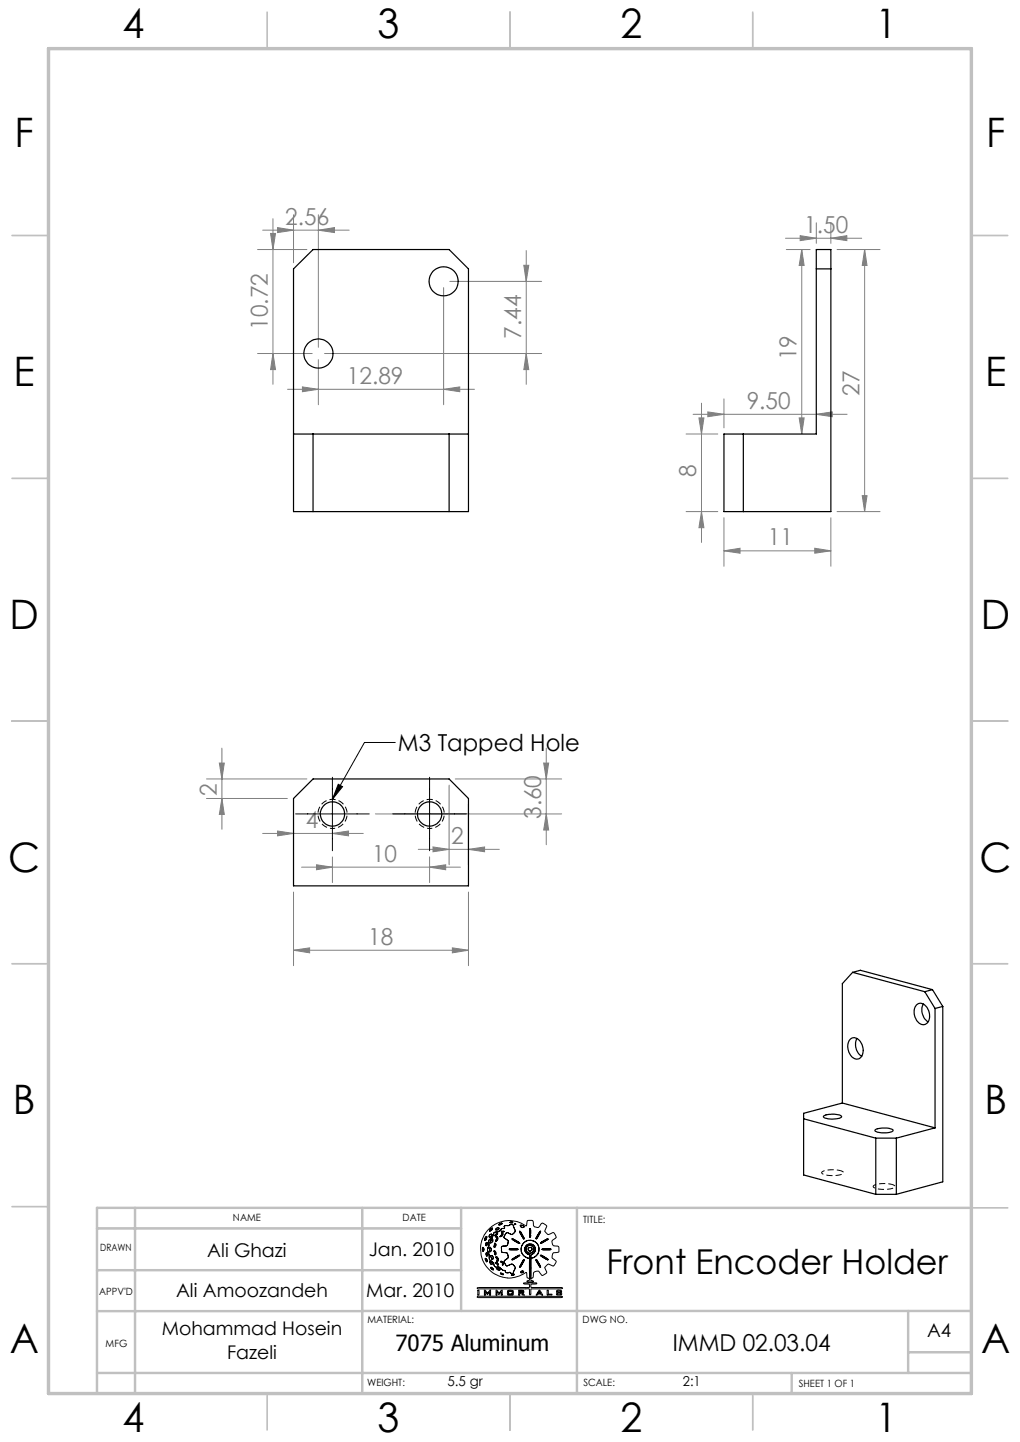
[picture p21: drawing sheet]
<svg xmlns="http://www.w3.org/2000/svg" width="210mm" height="297mm" viewBox="0 0 210 297" stroke-linecap="round" stroke-linejoin="round" font-family="sans-serif">
<defs><g id="words">
<g font-size="8.4">
<text x="25.2" y="7.9">4</text>
<text x="77.7" y="7.9">3</text>
<text x="127.7" y="7.9">2</text>
<text x="180.2" y="7.9">1</text>
<text x="3" y="30.3">F</text>
<text x="203" y="30.3">F</text>
<text x="2.8" y="79.5">E</text>
<text x="202.8" y="79.5">E</text>
<text x="2" y="129.5">D</text>
<text x="202" y="129.5">D</text>
<text x="1.7" y="179.5">C</text>
<text x="201.7" y="179.5">C</text>
<text x="2.7" y="229.5">B</text>
<text x="202.7" y="229.5">B</text>
<text x="2" y="278.8">A</text>
<text x="202" y="278.8">A</text>
<text x="25.2" y="294.9">4</text>
<text x="77.7" y="294.9">3</text>
<text x="127.7" y="294.9">2</text>
<text x="180.2" y="294.9">1</text>
</g>
<text font-size="7.1" x="124.8" y="262.4">Front Encoder Holder</text>
<g font-size="4.8" fill="#808080">
<text x="58.7" y="46.3">2.56</text>
<text x="165.6" y="48">1.50</text>
<text x="55.1" y="67.9" transform="rotate(-90 55.1 67.9)">10.72</text>
<text x="107.3" y="69.7" transform="rotate(-90 107.3 69.7)">7.44</text>
<text x="164" y="74.2" transform="rotate(-90 164 74.2)">19</text>
<text x="71.4" y="79.1">12.89</text>
<text x="176.9" y="81.5" transform="rotate(-90 176.9 81.5)">27</text>
<text x="153.7" y="84.2">9.50</text>
<text x="143.4" y="98.2" transform="rotate(-90 143.4 98.2)">8</text>
<text x="158.1" y="112.3">11</text>
<text x="44.6" y="163.9" transform="rotate(-90 44.6 163.9)">2</text>
<text x="63" y="170.6">4</text>
<text x="92.9" y="173.8">2</text>
<text x="111.4" y="168.7" transform="rotate(-90 111.4 168.7)">3.60</text>
<text x="76.6" y="177.5">10</text>
<text x="75.8" y="194.6">18</text>
</g>
<g font-size="4.8">
<text x="81.9" y="154.6">M3 Tapped Hole</text>
<text x="138.5" y="278.2">IMMD 02.03.04</text>
</g>
<text font-size="4.6" x="81.4" y="278.2">7075 Aluminum</text>
<g font-size="3.9">
<text x="42.7" y="258.9">Ali Ghazi</text>
<text x="75.9" y="258.6">Jan. 2010</text>
<text x="36.2" y="267.1">Ali Amoozandeh</text>
<text x="75.4" y="267.1">Mar. 2010</text>
<text x="33.3" y="275.1">Mohammad Hosein</text>
<text x="190.9" y="275.5">A4</text>
<text x="46.8" y="279.9">Fazeli</text>
</g>
<g font-size="2.8">
<text x="92.1" y="285.6">5.5 gr</text>
<text x="140.6" y="285.5">2:1</text>
</g>
<g font-size="2.1">
<text x="48" y="251.5">NAME</text>
<text x="82.9" y="251.5">DATE</text>
<text x="120.1" y="251.9">TITLE:</text>
<text x="20.6" y="257.7">DRAWN</text>
<text x="20.4" y="266.6">APPV'D</text>
<text x="75.6" y="272.5">MATERIAL:</text>
<text x="120" y="272.5">DWG NO.</text>
<text x="21.8" y="277.4">MFG</text>
<text x="75.6" y="285.5">WEIGHT:</text>
<text x="120.1" y="285.5">SCALE:</text>
<text x="164.5" y="285.6">SHEET 1 OF 1</text>
</g>
</g></defs>
<g fill="none" stroke="#000" stroke-width=".21">
<path d="M81.4 152.9h-6.4l-6.6 11.7M60.9 167.6h15.1M68.4 160.1v15.1M69.6 161.5l.9 .5-2.1 2.6zM80.9 167.6h15.1M88.4 160.1v15.1M99.3 257.2l.1 .4M99.6 257.2l-.2-.3-.1 .3M99.6 257.2v.3M99.6 257.5l-.1 .2-.1-.1M99.8 255.1v.2M99.9 259.1a.57 .57 0 0 1 .4 .8z"/>
<path d="M100.1 258.1l.1 .6M100.1 254.7l.1 .4M100.1 254.7l-.3 .4M100.1 258v.1M100.1 258l.3 .3M100.2 255.1l-.2 .3-.1 .1-.1-.2M100.2 258.7h.1M100.3 256h-.2v.6l.2-.2M100.3 256v.4M100.4 257.2l.1 .8M100.4 258.3l-.1 .4M100.5 253.3a6 6 0 0 1 7.9-.8l.1-1a.78 .78 0 0 1 1-.1 .78 .78 0 0 1 .3 .9 .86 .86 0 0 0 .9 .5 .86 .86 0 0 0 .7-.8l.3-.1 .8 .5-.1 .6a.84 .84 0 0 0 .5 1.3l1-.4 .4 .4a.55 .55 0 0 1 0 .8l-.6 .4v.6l.2 .5 1.1 .2 .1 1-1.1 .2a.98 .98 0 0 0-.2 1.2l.7 .6-.4 .9-.2 .1-1.1-.5-.7 .8 .4 1.1-.8 .5-.4-.4a.79 .79 0 0 0-1.1-.4 .79 .79 0 0 0-.4 1l-.1 .2-.4 .2v.4l.6 .2-1.4 .1v-.2l.4-.1 .1-.2v-.2l-.5-.2-.1-.8v-.2h-.2a5.9 5.9 0 0 1-7.8-.9 5.9 5.9 0 0 1 .1-7.9z"/>
<path d="M100.5 258l.1 .2a1.75 1.75 0 0 0 .5 1.5M100.6 256.1l.1 .4-.3 .7M100.7 257.1v-.2h.2l.2 .3M100.7 257.1l.1 .4M100.8 257.5v.3h.2M100.9 255.9l.2 .1M100.9 259.8l-.1 .2 .4 .4 .2-.1-.1-.3M100.9 259.8l.4 .2M100.9 253.2l-.1 .3 .1 .1M100.9 255.2l-.3 .3v.6M101 258.7h.4l.1 .2-.1 .5h-.1zM101 255.7l-.1 .2"/>
<path d="M101.1 254.2h.1v.3l-.2 .3-.3-.1M101.1 254.2l-.4 .5M101.1 259.7l.4 .4M101.1 257.2l-.1 .6M101.2 255.1l.3 .2M101.2 255.1l-.2 .6M101.3 252.9l-.4 .3M101.3 252.9l.1 .2M101.4 253.1l-.5 .5M101.5 255.3l-.1 .4-.3 .3M101.5 255.3v.4l-.4 .3M101.5 254.3l-.1 .6-.5 .3"/>
<path d="M101.5 254.3l-.1 .4-.5 .5M101.7 257.6l.1 .4M101.7 256.6v.3M101.8 257.6h-.1M101.8 257.6l.3 .3M101.8 256.1l.3 .2v.3l-.4 .3M101.8 256.1l-.1 .5M101.8 258l.1 .5M102.1 258.9l.1-.1 .4 .5-.2 .5h-.1l.1-.5zM102.1 260v.1M102.1 260l.3 .2M102.1 257.9v.4l-.2 .2"/>
<path d="M102.1 254.7l.3 .1 .1 .4-.4 .5 .2-.6zM102.2 253l-.1 .3h.1M102.2 254.1l.2-.2v.2M102.2 254.1l-.3 .3M102.2 253.7l-.4 .1-.3 .5M102.2 253.7l-.5 .2-.2 .4M102.3 254.3l-.3 .2-.1-.1M102.4 254.1l-.1 .2M102.6 252.8l.1 .1v.2M102.6 252.8l-.4 .2M102.7 253.1l-.5 .2M103.2 254.5l-.2 .1"/>
<path d="M103.2 253.6l.2 .2 .4-.2h-.3M103.2 253.6h.3M103.2 260l.2 .1M103.2 260l-.2-.2h.3l.2 .2M103.3 257.3v.6l.6 .1M103.3 253.1l-.7 .6h-.4M103.3 257.3v.5l.6 .2M103.3 254l-.1 .5M103.3 254l.2 .1a.55 .55 0 0 1-.6 .6l.1-.1M103.4 251.9l-.6 .2M103.4 251.9l-.5 .4h-.2l.1-.2M103.5 260l.1 .5"/>
<path d="M103.6 253l-.3 .1M103.8 259.7l.1 .5M103.9 253h-.3M103.9 258l.6 .1 .1 .6M103.9 258l.5 .1 .2 .6M103.9 252.5v.5M104 254.3l-.2 .6 .3 .3M104 254.3l-.2 .5 .3 .4M104.1 255.2l.5 .3v.4M104.5 256.5l-1.2 .2v.6M104.5 252.4l-.6 .1M104.6 259.1l-.8 .6"/>
<path d="M104.6 255.9l-.1 .6M104.6 258.7v.4M105 251.8h.6M105 257.2h1.4M105 257.2l-.2 .1 .3 .1M105 251.8l.3 .1M105.1 257.4h1.4M105.2 254.2l-.8-.3-.4 .4M105.2 252.2l.5 .2M105.2 252.2l-.7 .2M105.4 259.4l.2 .1M105.4 255.1l.3 .3 1.3 .7-.3-.3"/>
<path d="M105.4 255.1l.9 .4M105.6 251.8l-.3 .1M105.6 254.1l-.2 .2-.2-.1M105.7 252.4l.1 .5M105.8 252.9l.2 .4M106 253.8l-.4 .3M106 252.1h.2l-.3 .1zM106 253.3v.5M106 253.3l.1 .3-.1 .2M106.3 255.5l.4 .3M106.4 257.2h.2l-.1 .2M106.6 258.6l-1.2 .8"/>
<path d="M106.8 258.8l-1.2 .7M106.9 258.5l-.3 .1M106.9 258.5l.1 .1-.2 .2M107 253.7l.4 .7M107 253.6l.3 .3M107 253.6v.1M107.1 252.5l.1 .2M107.2 252.7l.2 .1M107.3 257.2v.6l.3 .6M107.3 257.2l.1 .7 .2 .5M107.3 253.9l.2 .4M107.4 254.4l.4 .8 .2-.1-.2-.4"/>
<path d="M107.5 254.3l.3 .4M107.6 252.4l-.3-.1-.2 .2M107.6 252.4l.2 .2M107.6 252.4l-.4-.1-.1 .2M107.6 258.4l.9 .6M107.7 256.1l-.4 1.1M107.7 256.1l-.3 .5-.1 .6M107.8 259.9l.2-.4-.2-.1-.8 1.4M107.8 259.9l-.3 .4M107.8 252.6l.1 .1M107.9 255.9l-.2 .2M107.9 252.7l-.5 .1"/>
<path d="M108.1 257.7l.5 .6M108.1 257v.7M108.3 257.5l.3 .4M108.5 256.8l-.2 .7M108.6 258.3l.4 .1v.6l-.1 .1-.4-.1M108.6 257.9l.7 .2M108.7 255.5l1.3 .2M108.7 255.5l-.8 .4M108.7 255.5l.6-.1 .7 .3M108.7 257.4l.5 .3M108.7 257.4l.2 .2 .3 .1M109 256.5l.7 .2 .3 .5"/>
<path d="M109 256.5l.5 .1 .5 .6M109 256.5l-.5 .3M109 256.9l-.2 .2-.1 .3M109 254.3v.4M109 254.7l.2 .1M109 256.9l.4 .1 .1 .2v.3l-.3 .2M109 256.9l-.3 .2v.3M109.1 259.2l-.1 2M109.1 259.2l.2 .1v1.8M109.2 254.3l-.1-1.3-.1 1.3M109.2 254.3l.1 .3M109.3 254.6l-.1 .2"/>
<path d="M109.4 258.4l-.1 .7M109.5 256.3h-.8l-.4 .3-.2 .4M109.5 256.3l.6 .5M109.5 256.3l-.5-.1-.5 .2-.4 .6M109.9 258.2l-.5 .2M110 257.2l-.2 .5-.5 .4M110 257.2l-.3 .7-.4 .2M110 255.7l.8 .7M110.1 256.8l.1 .3M110.2 257.7l-.3 .5M110.2 257.1v.6M110.3 258.8l-1 .3"/>
<path d="M110.3 259.5h.3l.7 1.5zM110.7 254.3l-.4 .9M110.8 256.4l.2 .7-.1 .6M110.8 256.4l.1 .5v.8M110.9 257.7l-.1 .5-.5 .6M110.9 257.7l-.2 .7-.4 .4M111 253.9l-.3 .4M111 253.9l.3-.3-.6 1.3-.4 .3M111.6 258.8l-.3-.3 .5 .2 1.1 .8-.5-.2M111.6 258.8l.4 .3M111.6 255.8l-.3 .3 .4-.2M111.7 257.2h1.5"/>
<path d="M111.7 257.2l-.1 .1 .2 .1M111.8 257.4h1.5M112 259.1l.4 .2M112 255.5l-.4 .3M112.1 255.7l-.4 .2M112.5 255.4l-.4 .3M112.6 255.2h.3l-.4 .2M112.6 255.2l-.6 .3M113.2 257.2l.2 .1-.1 .1M98.2 265.3l.2-.1h10.5v-.7h-.9l-.2-.2 2.7-.1v.2l-1.2 .1v.6l6.4 .1 .1 .2-6.4 .1-.1 1.1-.2 .1-.1-1.1-.3-.2-10.2 .1zM98.3 267h17.4l.1 .1-.3 .2h-16.9l-.4-.1zM98.4 265.7h.2v1h-.2z"/>
<path d="M99.7 265.7l.3 .1 .4 .5 .4-.6h.2v1h-.2v-.6l-.5 .5-.4-.5v.6h-.2zM101.4 261.2l.2 .2M101.4 261.2l-.3-.2-.1 .1 .6 .5v-.2M101.5 260.1l.2 .5M101.7 260.6l.3 .3M102 260.9h.7l.3 .3M102.1 260.1l.3 .3M102.1 265.7l.7 .6 .4-.5 .2-.1v1h-.2v-.6l-.4 .5-.5-.5v.6h-.2zM102.3 261.1l-.1 .2 .2 .2 .4 .1 .1-.1-.1-.2M102.3 261.1l.5 .2M102.4 260.2l.2 .3v.1l-.2-.2M103 261.2l.6 .5"/>
<path d="M103 262.2l.7 .3h-.4zM103.4 260.1v.4h.2M103.6 261.7h.3M103.9 261.7l.2 .4M103.9 260.2l.3 .5M104.1 262.1h.6M104.5 265.8l.2-.1 1 .1v.9h-1.2zM104.7 260.6l-.5 .1M104.7 265.9v.7M104.7 266.6h.7M104.7 265.9h.7M105 262l.2 .3h.5"/>
<path d="M105 262l-.3 .1M105.1 260.4l-.4 .2M105.1 260.4l.5 .1M105.4 265.9v.7M105.6 260.5l.3 .3M105.8 261.7l-.1 .6M105.9 262.5l-.1-.1-.6 .2h.4M105.9 262.5l-.3 .1M105.9 260.8l.2 .4-.3 .5M105.9 260.8l.2 .3-.3 .6M106.8 265.7l1 .1v.5l-.3 .1 .5 .3h-.4l-.4-.3h-.2v.3h-.2zM107 265.9l.6 .1"/>
<path d="M107 266.2h.6M107 265.9v.3M107 260.8v.2M107.5 261.8l-.3 .2M107.5 261.8l.3 .1M107.5 260.3l-.5 .7M107.6 266v.2M107.8 261.9l-.2 .2-.4-.1M109 261.2v2M109 263.2h.3M109.3 262.2v1M109.3 261.1v1.1"/>
<path d="M110.9 265.8h.3l.5 .9-.9-.2-.4 .2zM111.1 266l.1 .3h-.4zM112.7 265.7h.2v.9h.7v.1h-1zM114.7 265.8h.9v.2h-.2v-.1h-.6v.2l.8 .1v.5h-1l-.1-.2 .3-.1v.2h.6v-.3h-.7l-.1-.1z"/>
</g>
<g fill="none" stroke="#808080" stroke-width=".21">
<path d="M53 51.4h10.2M54.1 47.4h17.8M55.7 48.1h1l-.5 3.3zM56.2 45v34.2M57.2 46.9l3.2 .5-3.2 .5zM60.4 44.2v9.9M65.5 47.4l3.4-.5v1zM65.5 44.2v27.3M91.3 59.2v24.2M92.6 58h18.9M107.8 54.6h1.1l-.6 3.4zM108.3 51.6v27.6"/>
<path d="M161.7 49.1h15.7M161.9 51.4h4.9M164.7 48.5l3.4 .6-3.4 .5zM165.1 51.4l.5 3.3h-1.1zM165.1 51.4v38M168.1 45.9v4.2M171.1 49.1l3.2-.6v1.1zM171.1 45.9v4.2M172.3 51.4h8.9M178 51.4l.5 3.3h-1zM178 51.4v54M53 72.8h11.3"/>
<path d="M56.2 72.8l.5 3.3h-1zM62.3 79.7l3.2 .5-3.2 .5zM65.5 74.1v9.3M66.8 72.8h44.7M108.3 72.8l.6 3.3h-1.1zM59.2 80.2h38.5M91.3 80.2l3.4-.5v1zM141.3 89.4h6.5M142.7 85.3h31.7M143.9 86.1h1l-.5 3.3zM144.4 83v28.7M145.7 84.8l3.3 .5-3.3 .5z"/>
<path d="M149 82.2v5.9M164.5 86.1h1.1l-.5 3.3zM168.1 85.3l3.2-.5v1zM141.3 105.4h6.5M144.4 105.4l.5 3.3h-1zM149 113.4l3.4-.5v1zM149 106.6v10M149 113.4h22.1M167.7 112.9l3.4 .5-3.4 .5zM171.1 106.6v10M172.3 105.4h8.9M177.5 102.1h1l-.5 3.3z"/>
<path d="M45.2 157.2h1l-.5 3.2zM45.7 154.1v16.7M111.9 157.2h1.1l-.5 3.2zM112.5 154.1v19.9M42.5 160.4h20.7M42.5 164.5h16.7M45.7 164.5l.5 3.2h-1zM54.1 171.7h20.7M57.1 171.2l3.3 .5-3.3 .5zM62.1 178.6h32.7M65.2 178.1l3.2 .5-3.2 .5zM68.4 171.7l3.4-.5v1z"/>
<path d="M68.4 176.5v5.3M77.3 167.6h38.3M86.1 174.9h16.7M88.4 178.6l3.4-.5v1zM88.4 176.5v5.3M89.1 174.4l3.4 .5-3.4 .5zM92.5 161.7v16.4M93.7 160.4h21.9M96.4 174.9l3.4-.5v1zM96.4 165.7v12.4M112.5 167.6l.5 3.4h-1.1zM60.4 195.7l3.3-.5v1z"/>
<path d="M60.4 183.7v15.2M60.4 195.7h36M93.1 195.2l3.3 .5-3.3 .5zM96.4 183.7v15.2"/>
</g>
<path d="M68.5 170.6a3 3 0 0 1-2.7-4.4 3 3 0 0 1 5.2-.2 3 3 0 0 1-2.3 4.6h-.2M88.5 170.6a3 3 0 0 1-2.7-4.4 3 3 0 0 1 5.2-.2 3 3 0 0 1-2.3 4.6h-.2" fill="none" stroke="#000" stroke-width=".21" stroke-dasharray="1.3 .6" stroke-dashoffset=".7" stroke-linecap="butt"/>
<path d="M173 241.1a4.9 4.9 0 0 0-3.8 .4 1.98 1.98 0 0 0 1.9 .6 2.84 2.84 0 0 0 2.6-.6l-.7-.4M183.6 243.9a4.9 4.9 0 0 0-3.8 .4 1.98 1.98 0 0 0 2 .7 2.84 2.84 0 0 0 2.5-.6l-.7-.5" fill="none" stroke="#000" stroke-width=".21" stroke-dasharray="1.3 .6" stroke-dashoffset=".5" stroke-linecap="butt"/>
<g fill="none" stroke="#c0c0c0" stroke-width=".35">
<path d="M55 2.5v7.5M105 2.5v7.5M155 2.5v7.5M2.5 48.5h7.5M200 48.5h7.5M2.5 98.5h7.5M200 98.5h7.5M2.5 148.5h7.5M200 148.5h7.5M2.5 198.5h7.5M200 198.5h7.5M2.5 248.5h7.5"/>
<path d="M200 248.8h7.5M55 287v7.5M105 287v7.5M155 287v7.5"/>
</g>
<g fill="none" stroke="#c0c0c0" stroke-width=".5">
<path d="M20 253h74.9M27.8 248.8v38.2M74.6 248.8v38.2M94.9 248.8v21.2M118.8 248.8v38.2M200 248.8h-180v38.2M20 270h54.6M20 261.6h74.9M74.6 270h125.4M187 270v12.8M187 278.5h13M20 282.8h180"/>
<path d="M163 282.8v4.2"/>
</g>
<path d="M10 10h190v277h-190z" fill="none" stroke="#c0c0c0" stroke-width=".7"/>
<g fill="#808080">
<path d="M91.3 80.2l3.4-.5v1zM62.3 79.7l3.2 .5-3.2 .5zM168.1 85.3l3.2-.5v1zM145.7 84.8l3.3 .5-3.3 .5zM96.4 174.9l3.4-.5v1zM89.1 174.4l3.4 .5-3.4 .5zM68.4 171.7l3.4-.5v1zM57.1 171.2l3.3 .5-3.3 .5z"/>
<path d="M149 113.4l3.4-.5v1zM167.7 112.9l3.4 .5-3.4 .5zM60.4 195.7l3.3-.5v1zM93.1 195.2l3.3 .5-3.3 .5zM65.2 178.1l3.2 .5-3.2 .5zM88.4 178.6l3.4-.5v1z"/>
<path d="M164.7 48.5l3.4 .6-3.4 .5zM171.1 49.1l3.2-.6v1.1z"/>
<path d="M65.5 47.4l3.4-.5v1zM57.2 46.9l3.2 .5-3.2 .5z"/>
<path d="M56.2 72.8l.5 3.3h-1zM55.7 48.1h1l-.5 3.3zM177.5 102.1h1l-.5 3.3zM178 51.4l.5 3.3h-1zM164.5 86.1h1.1l-.5 3.3zM165.1 51.4l.5 3.3h-1.1z"/>
<path d="M108.3 72.8l.6 3.3h-1.1zM107.8 54.6h1.1l-.6 3.4zM144.4 105.4l.5 3.3h-1zM143.9 86.1h1l-.5 3.3zM112.5 167.6l.5 3.4h-1.1zM111.9 157.2h1.1l-.5 3.2z"/>
<path d="M45.2 157.2h1l-.5 3.2zM45.7 164.5l.5 3.2h-1z"/>
</g>
<path d="M69.6 161.5l.9 .5-2.1 2.6z" fill="#000"/>
<g fill="none" stroke="#000" stroke-width=".25">
<path d="M60.4 55.4l4.1-4h28l3.9 4v50h-36zM168.1 51.4h3v54h-22.1v-16h19.1zM168.1 55.4h3M60.4 89.4h36M64.5 89.4v16M92.5 89.4v16M153 89.4v16M60.4 164.5l4.1-4.1h28l3.9 4.1v18h-36zM175 214.1a1.5 1.5 0 0 1 2.4 .9 2.15 2.15 0 0 1-.8 3.1 2.41 2.41 0 0 1-2-2.9zM175.5 200.3l-2.1 2.3v24.6M175.5 200.3l14.9 4M175.5 200.3l1.6-.5 14.9 4"/>
<path d="M176.4 213.9a2.95 2.95 0 0 0 1 3.7M188.8 206.9a1.67 1.67 0 0 1 2.4 1.3 1.98 1.98 0 0 1-1.1 2.9 2.63 2.63 0 0 1-1.3-4.2zM190.1 206.8a2.88 2.88 0 0 0 1 3.7M190.4 204.3l2.1 3.4M192 203.8l-1.6 .5M192 203.8l2.1 3.5M192.5 207.7v24.6M194.1 207.3v36.1l-9.6 2.6M194.1 207.3l-1.6 .4M165.5 230.4l14.8 4M169.6 229.9a4.2 4.2 0 0 1 3.6 0 1.18 1.18 0 0 1-1.3 .6l-1.5-.1a.77 .77 0 0 1-.9-.5zM173.4 227.2l19.1 5.1"/>
<path d="M173.4 227.2l-7.9 2.1v12.7l14.8 4M180.2 232.7a4.4 4.4 0 0 1 3.7 .1 .88 .88 0 0 1-1.1 .5l-2-.1a.5 .5 0 0 1-.6-.5zM180.3 234.4h4.2M180.3 234.4v11.6M184.5 234.4v11.6M192.5 232.3l-8 2.1M180.3 246h4.2"/>
<circle cx="91.3" cy="58" r="2.99"/>
<circle cx="65.5" cy="72.8" r="3"/>
<circle cx="68.5" cy="167.7" r="2.5"/>
<circle cx="88.5" cy="167.7" r="2.5"/>
</g>
<use href="#words"/>
</svg>
